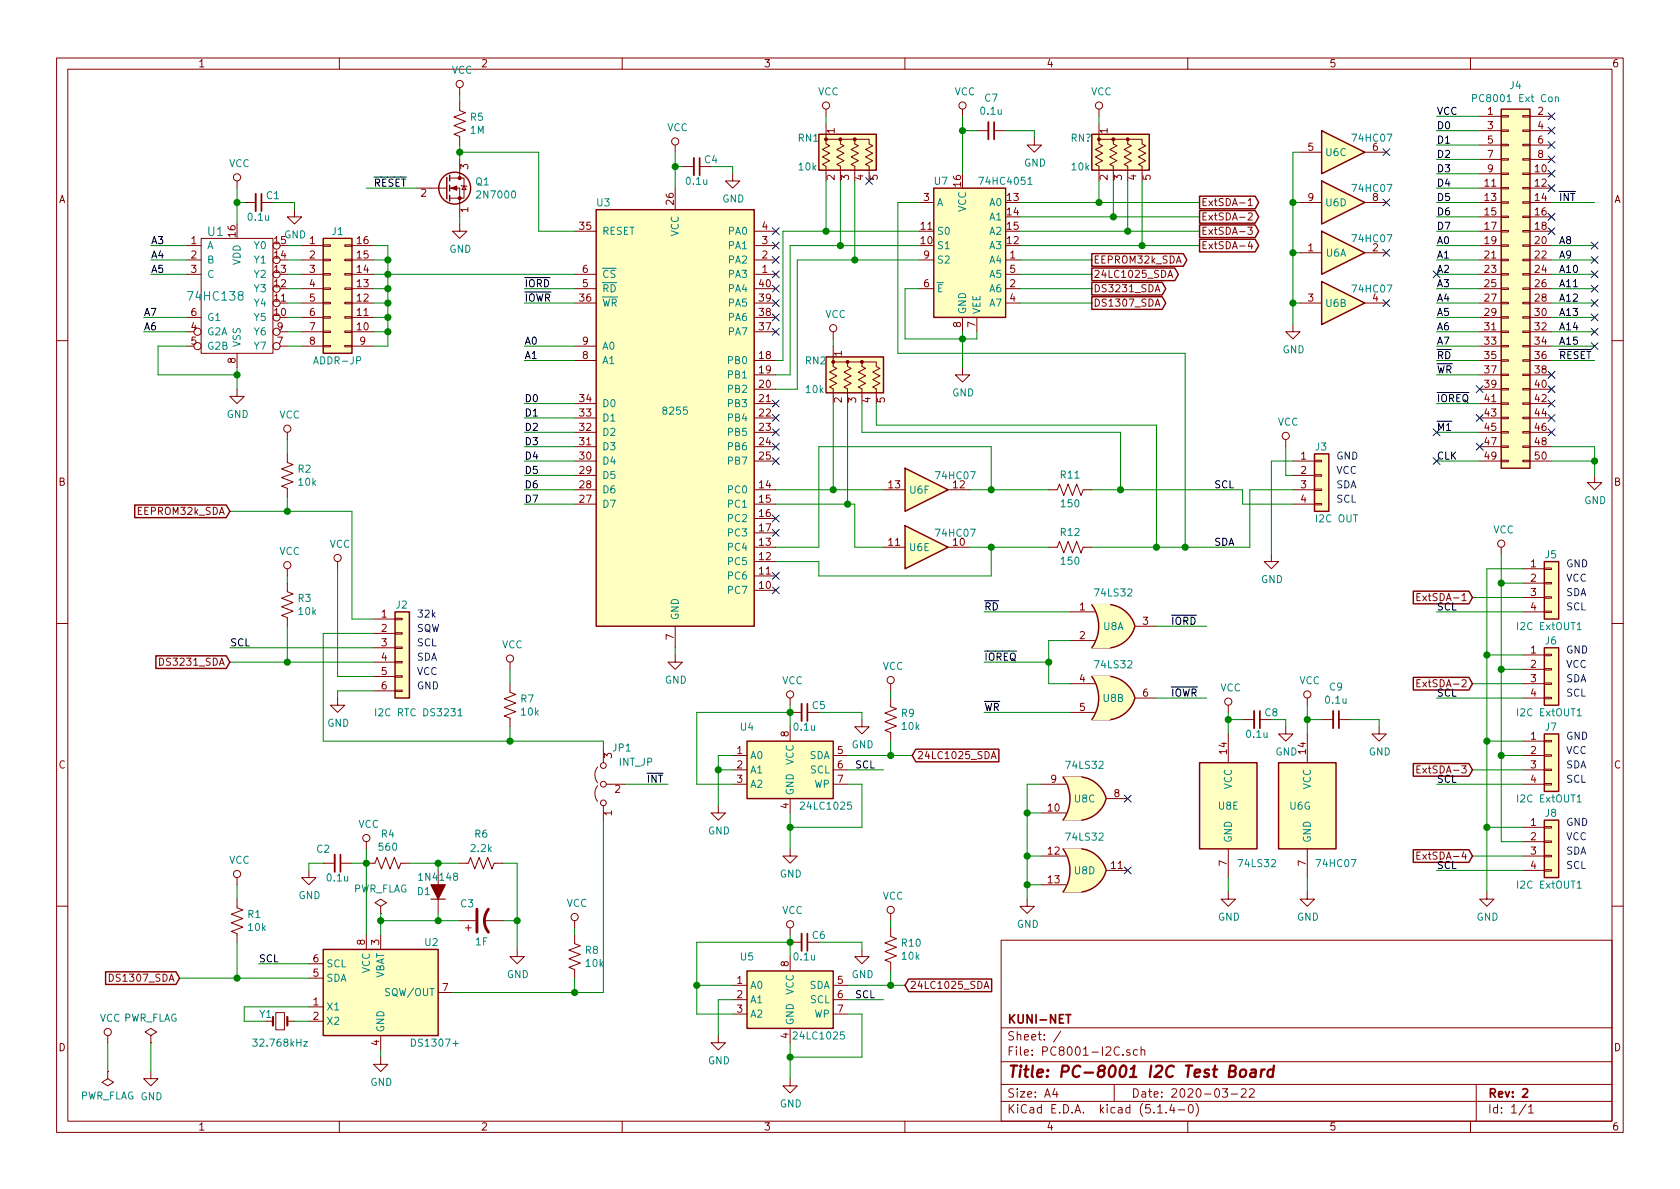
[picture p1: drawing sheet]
<svg xmlns="http://www.w3.org/2000/svg" width="297mm" height="210mm" viewBox="0 0 297 210" stroke-linecap="round" stroke-linejoin="round" font-family="sans-serif">
<defs><g id="words">
<text font-size="2.8" fill="#840000" x="178" y="190.5">Title: PC-8001 I2C Test Board</text>
<g font-size="2.1" fill="#008484">
<text x="36.8" y="41.7">U1</text>
<text x="33.6" y="53.2">74HC138</text>
</g>
<g font-size="2.1" fill="#840000">
<text x="178" y="184">Sheet: /</text>
<text x="178" y="181">KUNI-NET</text>
<text x="178" y="186.7">File: PC8001-I2C.sch</text>
<text x="178" y="196.9">KiCad E.D.A. kicad (5.1.4-0)</text>
<text x="178" y="194.1">Size: A4</text>
<text x="200" y="194.1">Date: 2020-03-22</text>
<text x="263" y="194.1">Rev: 2</text>
<text x="263" y="196.9">Id: 1/1</text>
</g>
<g font-size="1.8" fill="#840000">
<text x="35" y="11.9">1</text>
<text x="85" y="11.9">2</text>
<text x="135" y="11.9">3</text>
<text x="185" y="11.9">4</text>
<text x="235" y="11.9">5</text>
<text x="285" y="11.9">6</text>
<text x="147.6" y="23.6" transform="rotate(-90 147.6 23.6)">1</text>
<text x="195.8" y="23.6" transform="rotate(-90 195.8 23.6)">1</text>
<text x="263" y="20.3">1</text>
<text x="263" y="22.9">3</text>
<text x="271.9" y="20.3">2</text>
<text x="271.9" y="22.9">4</text>
<text x="82.8" y="29.9" transform="rotate(-90 82.8 29.9)">3</text>
<text x="231.3" y="26.7">5</text>
<text x="242.7" y="26.7">6</text>
<text x="263" y="25.4">5</text>
<text x="263" y="27.9">7</text>
<text x="271.9" y="25.4">6</text>
<text x="271.9" y="27.9">8</text>
<text x="10.4" y="35.9">A</text>
<text x="74.4" y="34.8">2</text>
<text x="147.6" y="31.8" transform="rotate(-90 147.6 31.8)">2</text>
<text x="150.1" y="31.8" transform="rotate(-90 150.1 31.8)">3</text>
<text x="152.7" y="31.8" transform="rotate(-90 152.7 31.8)">4</text>
<text x="155.2" y="31.8" transform="rotate(-90 155.2 31.8)">5</text>
<text x="163.3" y="35.6">3</text>
<text x="169.9" y="33" transform="rotate(-90 169.9 33)">16</text>
<text x="178.1" y="35.6">13</text>
<text x="195.8" y="31.8" transform="rotate(-90 195.8 31.8)">2</text>
<text x="198.4" y="31.8" transform="rotate(-90 198.4 31.8)">3</text>
<text x="200.9" y="31.8" transform="rotate(-90 200.9 31.8)">4</text>
<text x="203.5" y="31.8" transform="rotate(-90 203.5 31.8)">5</text>
<text x="231.3" y="35.6">9</text>
<text x="242.7" y="35.6">8</text>
<text x="262.6" y="33">11</text>
<text x="262.6" y="35.6">13</text>
<text x="263" y="30.5">9</text>
<text x="271.4" y="30.5">10</text>
<text x="271.4" y="33">12</text>
<text x="271.4" y="35.6">14</text>
<text x="285.4" y="35.9">A</text>
<text x="41.7" y="41.9" transform="rotate(-90 41.7 41.9)">16</text>
<text x="82.8" y="37.6" transform="rotate(-90 82.8 37.6)">1</text>
<text x="102.5" y="40.6">35</text>
<text x="119.1" y="36.1" transform="rotate(-90 119.1 36.1)">26</text>
<text x="134.8" y="40.6">4</text>
<text x="162.9" y="40.6">11</text>
<text x="178.1" y="38.1">14</text>
<text x="178.1" y="40.6">15</text>
<text x="212.3" y="41.5">ExtSDA-3</text>
<text x="212.3" y="39">ExtSDA-2</text>
<text x="212.3" y="36.4">ExtSDA-1</text>
<text x="262.6" y="38.1">15</text>
<text x="262.6" y="40.6">17</text>
<text x="271.4" y="38.1">16</text>
<text x="271.4" y="40.6">18</text>
<text x="33.8" y="45.7">2</text>
<text x="33.8" y="43.2">1</text>
<text x="48.6" y="45.7">14</text>
<text x="48.6" y="43.2">15</text>
<text x="54.8" y="43.2">1</text>
<text x="54.8" y="45.7">2</text>
<text x="63.2" y="45.7">15</text>
<text x="63.2" y="43.2">16</text>
<text x="134.8" y="45.7">2</text>
<text x="134.8" y="43.2">3</text>
<text x="162.9" y="43.2">10</text>
<text x="163.3" y="45.7">9</text>
<text x="178.1" y="43.2">12</text>
<text x="178.6" y="45.7">1</text>
<text x="193.3" y="46.6">EEPROM32k_SDA</text>
<text x="212.3" y="44.1">ExtSDA-4</text>
<text x="231.3" y="44.4">1</text>
<text x="242.7" y="44.4">2</text>
<text x="262.6" y="43.2">19</text>
<text x="262.6" y="45.7">21</text>
<text x="271.4" y="43.2">20</text>
<text x="271.4" y="45.7">22</text>
<text x="33.8" y="48.3">3</text>
<text x="48.6" y="53.3">11</text>
<text x="48.6" y="50.8">12</text>
<text x="48.6" y="48.3">13</text>
<text x="54.8" y="48.3">3</text>
<text x="54.8" y="50.8">4</text>
<text x="54.8" y="53.3">5</text>
<text x="63.2" y="53.3">12</text>
<text x="63.2" y="50.8">13</text>
<text x="63.2" y="48.3">14</text>
<text x="102.5" y="53.3">36</text>
<text x="103" y="50.8">5</text>
<text x="103" y="48.3">6</text>
<text x="134.3" y="53.3">39</text>
<text x="134.3" y="50.8">40</text>
<text x="134.8" y="48.3">1</text>
<text x="163.3" y="50.8">6</text>
<text x="178.6" y="50.8">2</text>
<text x="178.6" y="53.3">4</text>
<text x="178.6" y="48.3">5</text>
<text x="193.3" y="51.7">DS3231_SDA</text>
<text x="193.3" y="49.1">24LC1025_SDA</text>
<text x="231.3" y="53.3">3</text>
<text x="242.7" y="53.3">4</text>
<text x="262.6" y="48.3">23</text>
<text x="262.6" y="50.8">25</text>
<text x="262.6" y="53.3">27</text>
<text x="271.4" y="48.3">24</text>
<text x="271.4" y="50.8">26</text>
<text x="271.4" y="53.3">28</text>
<text x="33.8" y="58.4">4</text>
<text x="33.8" y="55.9">6</text>
<text x="48.6" y="55.9">10</text>
<text x="49" y="58.4">9</text>
<text x="54.8" y="55.9">6</text>
<text x="54.8" y="58.4">7</text>
<text x="63.2" y="58.4">10</text>
<text x="63.2" y="55.9">11</text>
<text x="134.3" y="58.4">37</text>
<text x="134.3" y="55.9">38</text>
<text x="169.9" y="57.9" transform="rotate(-90 169.9 57.9)">8</text>
<text x="172.5" y="57.9" transform="rotate(-90 172.5 57.9)">7</text>
<text x="193.3" y="54.2">DS1307_SDA</text>
<text x="262.6" y="55.9">29</text>
<text x="262.6" y="58.4">31</text>
<text x="271.4" y="55.9">30</text>
<text x="271.4" y="58.4">32</text>
<text x="33.8" y="61">5</text>
<text x="41.7" y="64.2" transform="rotate(-90 41.7 64.2)">8</text>
<text x="49" y="61">7</text>
<text x="54.8" y="61">8</text>
<text x="63.7" y="61">9</text>
<text x="103" y="63.5">8</text>
<text x="103" y="61">9</text>
<text x="134.3" y="63.5">18</text>
<text x="148.8" y="63" transform="rotate(-90 148.8 63)">1</text>
<text x="262.6" y="61">33</text>
<text x="262.6" y="63.5">35</text>
<text x="271.4" y="61">34</text>
<text x="271.4" y="63.5">36</text>
<text x="102.5" y="71.1">34</text>
<text x="134.3" y="66">19</text>
<text x="134.3" y="68.6">20</text>
<text x="134.3" y="71.1">21</text>
<text x="148.8" y="71.2" transform="rotate(-90 148.8 71.2)">2</text>
<text x="151.4" y="71.2" transform="rotate(-90 151.4 71.2)">3</text>
<text x="153.9" y="71.2" transform="rotate(-90 153.9 71.2)">4</text>
<text x="156.5" y="71.2" transform="rotate(-90 156.5 71.2)">5</text>
<text x="262.6" y="66">37</text>
<text x="262.6" y="68.6">39</text>
<text x="262.6" y="71.1">41</text>
<text x="271.4" y="66">38</text>
<text x="271.4" y="68.6">40</text>
<text x="271.4" y="71.1">42</text>
<text x="102.5" y="76.2">32</text>
<text x="102.5" y="73.7">33</text>
<text x="134.3" y="73.7">22</text>
<text x="134.3" y="76.2">23</text>
<text x="262.6" y="73.7">43</text>
<text x="262.6" y="76.2">45</text>
<text x="271.4" y="73.7">44</text>
<text x="271.4" y="76.2">46</text>
<text x="102.5" y="83.8">29</text>
<text x="102.5" y="81.3">30</text>
<text x="102.5" y="78.7">31</text>
<text x="134.3" y="78.7">24</text>
<text x="134.3" y="81.3">25</text>
<text x="230" y="81.3">1</text>
<text x="230" y="83.8">2</text>
<text x="262.6" y="78.7">47</text>
<text x="262.6" y="81.3">49</text>
<text x="271.4" y="78.7">48</text>
<text x="271.4" y="81.3">50</text>
<text x="10.4" y="85.9">B</text>
<text x="102.5" y="88.9">27</text>
<text x="102.5" y="86.4">28</text>
<text x="134.3" y="86.4">14</text>
<text x="134.3" y="88.9">15</text>
<text x="157.1" y="86.4">13</text>
<text x="168.6" y="86.4">12</text>
<text x="230" y="86.4">3</text>
<text x="230" y="88.9">4</text>
<text x="285.4" y="85.9">B</text>
<text x="24.5" y="91.1">EEPROM32k_SDA</text>
<text x="134.3" y="91.4">16</text>
<text x="134.3" y="94">17</text>
<text x="134.3" y="101.6">11</text>
<text x="134.3" y="99.1">12</text>
<text x="134.3" y="96.5">13</text>
<text x="157.1" y="96.5">11</text>
<text x="168.6" y="96.5">10</text>
<text x="270.7" y="100.3">1</text>
<text x="134.3" y="104.1">10</text>
<text x="190.9" y="107.9">1</text>
<text x="251.5" y="106.3">ExtSDA-1</text>
<text x="270.7" y="102.9">2</text>
<text x="270.7" y="105.4">3</text>
<text x="270.7" y="107.9">4</text>
<text x="67.5" y="109.2">1</text>
<text x="67.5" y="111.8">2</text>
<text x="119.1" y="113.1" transform="rotate(-90 119.1 113.1)">7</text>
<text x="190.9" y="113">2</text>
<text x="202.1" y="110.5">3</text>
<text x="28.8" y="117.7">DS3231_SDA</text>
<text x="67.5" y="114.3">3</text>
<text x="67.5" y="116.8">4</text>
<text x="67.5" y="119.4">5</text>
<text x="270.7" y="115.6">1</text>
<text x="270.7" y="118.1">2</text>
<text x="67.5" y="121.9">6</text>
<text x="190.9" y="120.6">4</text>
<text x="190.9" y="125.7">5</text>
<text x="202.1" y="123.2">6</text>
<text x="251.5" y="121.5">ExtSDA-2</text>
<text x="270.7" y="120.6">3</text>
<text x="270.7" y="123.2">4</text>
<text x="139.4" y="130.3" transform="rotate(-90 139.4 130.3)">8</text>
<text x="270.7" y="130.8">1</text>
<text x="10.4" y="135.9">C</text>
<text x="108.2" y="134.1" transform="rotate(-90 108.2 134.1)">3</text>
<text x="130.3" y="133.3">1</text>
<text x="130.3" y="135.9">2</text>
<text x="148.1" y="133.3">5</text>
<text x="148.1" y="135.9">6</text>
<text x="162.1" y="134.2">24LC1025_SDA</text>
<text x="216.9" y="133.3" transform="rotate(-90 216.9 133.3)">14</text>
<text x="230.9" y="133.3" transform="rotate(-90 230.9 133.3)">14</text>
<text x="251.5" y="136.8">ExtSDA-3</text>
<text x="270.7" y="133.3">2</text>
<text x="270.7" y="135.9">3</text>
<text x="285.4" y="135.9">C</text>
<text x="108.7" y="140.2">2</text>
<text x="130.3" y="138.4">3</text>
<text x="139.4" y="143" transform="rotate(-90 139.4 143)">4</text>
<text x="148.1" y="138.4">7</text>
<text x="185.3" y="143.5">10</text>
<text x="185.8" y="138.4">9</text>
<text x="197" y="141">8</text>
<text x="270.7" y="138.4">4</text>
<text x="108.2" y="144.2" transform="rotate(-90 108.2 144.2)">1</text>
<text x="270.7" y="146">1</text>
<text x="270.7" y="148.6">2</text>
<text x="185.3" y="151.1">12</text>
<text x="196.5" y="153.7">11</text>
<text x="216.9" y="153.1" transform="rotate(-90 216.9 153.1)">7</text>
<text x="230.9" y="153.1" transform="rotate(-90 230.9 153.1)">7</text>
<text x="251.5" y="152">ExtSDA-4</text>
<text x="270.7" y="151.1">3</text>
<text x="270.7" y="153.7">4</text>
<text x="185.3" y="156.2">13</text>
<text x="64.5" y="167.1" transform="rotate(-90 64.5 167.1)">8</text>
<text x="67.1" y="167.1" transform="rotate(-90 67.1 167.1)">3</text>
<text x="19.9" y="173.6">DS1307_SDA</text>
<text x="55.4" y="172.7">5</text>
<text x="55.4" y="170.2">6</text>
<text x="130.3" y="174">1</text>
<text x="139.4" y="170.9" transform="rotate(-90 139.4 170.9)">8</text>
<text x="148.1" y="174">5</text>
<text x="55.4" y="177.8">1</text>
<text x="78.3" y="175.3">7</text>
<text x="130.3" y="176.5">2</text>
<text x="130.3" y="179.1">3</text>
<text x="148.1" y="176.5">6</text>
<text x="148.1" y="179.1">7</text>
<text x="160.8" y="174.9">24LC1025_SDA</text>
<text x="10.4" y="185.9">D</text>
<text x="55.4" y="180.3">2</text>
<text x="67.1" y="184.9" transform="rotate(-90 67.1 184.9)">4</text>
<text x="139.4" y="183.6" transform="rotate(-90 139.4 183.6)">4</text>
<text x="285.4" y="185.9">D</text>
<text x="35" y="199.9">1</text>
<text x="85" y="199.9">2</text>
<text x="135" y="199.9">3</text>
<text x="185" y="199.9">4</text>
<text x="235" y="199.9">5</text>
<text x="285" y="199.9">6</text>
</g>
<g font-size="1.8" fill="#008484">
<text x="79.9" y="13">VCC</text>
<text x="144.6" y="16.9">VCC</text>
<text x="168.8" y="16.9">VCC</text>
<text x="174.1" y="18">C7</text>
<text x="192.9" y="16.9">VCC</text>
<text x="267" y="15.7">J4</text>
<text x="83.2" y="23.7">1M</text>
<text x="83.2" y="21.4">R5</text>
<text x="118" y="23.2">VCC</text>
<text x="173.5" y="20.3">0.1u</text>
<text x="261.2" y="18.1">PC8001 Ext Con</text>
<text x="40.5" y="29.6">VCC</text>
<text x="124.6" y="28.9">C4</text>
<text x="141.2" y="25.1">RN1</text>
<text x="181.1" y="29.5">GND</text>
<text x="189.3" y="25.1">RN?</text>
<text x="234.5" y="27.6">U6C</text>
<text x="239.3" y="25.1">74HC07</text>
<text x="47.1" y="35.2">C1</text>
<text x="84.2" y="32.8">Q1</text>
<text x="84.6" y="35.1">2N7000</text>
<text x="121.4" y="32.7">0.1u</text>
<text x="127.7" y="35.8">GND</text>
<text x="141.3" y="30.1">10k</text>
<text x="165.3" y="32.7">U7</text>
<text x="173.6" y="32.7">74HC4051</text>
<text x="189.6" y="30.1">10k</text>
<text x="239.3" y="34">74HC07</text>
<text x="44" y="39">0.1u</text>
<text x="58.7" y="41.6">J1</text>
<text x="105.6" y="36.5">U3</text>
<text x="106.4" y="41.5">RESET</text>
<text x="120" y="41.8" transform="rotate(-90 120 41.8)">VCC</text>
<text x="128.9" y="41.5">PA0</text>
<text x="165.6" y="41.5">S0</text>
<text x="165.6" y="36.4">A</text>
<text x="170.8" y="37.5" transform="rotate(-90 170.8 37.5)">VCC</text>
<text x="175" y="36.4">A0</text>
<text x="175" y="39">A1</text>
<text x="175" y="41.5">A2</text>
<text x="234.5" y="36.5">U6D</text>
<text x="36.6" y="46.6">B</text>
<text x="36.6" y="44.1">A</text>
<text x="42.5" y="46.9" transform="rotate(-90 42.5 46.9)">VDD</text>
<text x="45.1" y="46.6">Y1</text>
<text x="45.1" y="44.1">Y0</text>
<text x="50.2" y="42.2">GND</text>
<text x="79.5" y="44.7">GND</text>
<text x="128.9" y="46.6">PA2</text>
<text x="128.9" y="44.1">PA1</text>
<text x="165.6" y="44.1">S1</text>
<text x="165.6" y="46.6">S2</text>
<text x="175" y="46.6">A4</text>
<text x="175" y="44.1">A3</text>
<text x="234.5" y="45.4">U6A</text>
<text x="239.3" y="42.8">74HC07</text>
<text x="36.6" y="49.1">C</text>
<text x="45.1" y="51.7">Y3</text>
<text x="45.1" y="49.1">Y2</text>
<text x="106.4" y="51.7">RD</text>
<text x="106.4" y="49.1">CS</text>
<text x="128.9" y="49.1">PA3</text>
<text x="128.9" y="51.7">PA4</text>
<text x="165.6" y="51.7">E</text>
<text x="175" y="51.7">A6</text>
<text x="175" y="49.1">A5</text>
<text x="239.3" y="51.7">74HC07</text>
<text x="36.6" y="59.3">G2A</text>
<text x="36.6" y="56.8">G1</text>
<text x="45.1" y="59.3">Y6</text>
<text x="45.1" y="56.8">Y5</text>
<text x="45.1" y="54.2">Y4</text>
<text x="106.4" y="54.2">WR</text>
<text x="128.9" y="59.3">PA7</text>
<text x="128.9" y="56.8">PA6</text>
<text x="128.9" y="54.2">PA5</text>
<text x="145.9" y="56.2">VCC</text>
<text x="170.8" y="55.6" transform="rotate(-90 170.8 55.6)">GND</text>
<text x="173.4" y="55.6" transform="rotate(-90 173.4 55.6)">VEE</text>
<text x="175" y="54.2">A7</text>
<text x="234.5" y="54.3">U6B</text>
<text x="36.6" y="61.8">G2B</text>
<text x="42.5" y="61.5" transform="rotate(-90 42.5 61.5)">VSS</text>
<text x="45.1" y="61.8">Y7</text>
<text x="55.8" y="64.4">ADDR-JP</text>
<text x="106.4" y="64.4">A1</text>
<text x="106.4" y="61.8">A0</text>
<text x="128.9" y="64.4">PB0</text>
<text x="142.5" y="64.4">RN2</text>
<text x="226.8" y="62.5">GND</text>
<text x="128.9" y="66.9">PB1</text>
<text x="128.9" y="69.5">PB2</text>
<text x="142.6" y="69.5">10k</text>
<text x="168.4" y="70.1">GND</text>
<text x="40.1" y="73.9">GND</text>
<text x="49.4" y="74">VCC</text>
<text x="106.4" y="77.1">D2</text>
<text x="106.4" y="74.5">D1</text>
<text x="106.4" y="72">D0</text>
<text x="117.4" y="73.3">8255</text>
<text x="128.9" y="72">PB3</text>
<text x="128.9" y="74.5">PB4</text>
<text x="128.9" y="77.1">PB5</text>
<text x="225.9" y="75.3">VCC</text>
<text x="52.7" y="83.6">R2</text>
<text x="106.4" y="82.2">D4</text>
<text x="106.4" y="79.6">D3</text>
<text x="128.9" y="79.6">PB6</text>
<text x="128.9" y="82.2">PB7</text>
<text x="232.6" y="79.7">J3</text>
<text x="52.9" y="85.9">10k</text>
<text x="106.4" y="89.8">D7</text>
<text x="106.4" y="87.2">D6</text>
<text x="106.4" y="84.7">D5</text>
<text x="128.9" y="87.2">PC0</text>
<text x="128.9" y="89.8">PC1</text>
<text x="160.9" y="87.3">U6F</text>
<text x="165.7" y="84.8">74HC07</text>
<text x="187.6" y="84.6">R11</text>
<text x="187.7" y="89.7">150</text>
<text x="280.1" y="89.1">GND</text>
<text x="128.9" y="92.3">PC2</text>
<text x="128.9" y="94.9">PC3</text>
<text x="165.7" y="94.9">74HC07</text>
<text x="187.6" y="94.8">R12</text>
<text x="232.8" y="92.4">I2C OUT</text>
<text x="264" y="94.3">VCC</text>
<text x="49.4" y="98.1">VCC</text>
<text x="58.3" y="96.9">VCC</text>
<text x="128.9" y="99.9">PC5</text>
<text x="128.9" y="97.4">PC4</text>
<text x="160.9" y="97.5">U6E</text>
<text x="187.7" y="99.9">150</text>
<text x="273.3" y="98.7">J5</text>
<text x="52.7" y="106.4">R3</text>
<text x="70.1" y="107.6">J2</text>
<text x="128.9" y="105">PC7</text>
<text x="128.9" y="102.5">PC6</text>
<text x="193.8" y="105.5">74LS32</text>
<text x="223" y="103.1">GND</text>
<text x="52.9" y="108.8">10k</text>
<text x="120" y="109.7" transform="rotate(-90 120 109.7)">GND</text>
<text x="195.1" y="111.4">U8A</text>
<text x="268.6" y="111.4">I2C ExtOUT1</text>
<text x="273.3" y="114">J6</text>
<text x="88.7" y="114.6">VCC</text>
<text x="156.1" y="118.5">VCC</text>
<text x="193.8" y="118.2">74LS32</text>
<text x="92.1" y="124.2">R7</text>
<text x="117.6" y="120.9">GND</text>
<text x="138.3" y="121">VCC</text>
<text x="143.7" y="125.4">C5</text>
<text x="195.1" y="124.1">U8B</text>
<text x="215.7" y="122.3">VCC</text>
<text x="229.7" y="121">VCC</text>
<text x="234.5" y="124.4">0.1u</text>
<text x="235.1" y="122.1">C9</text>
<text x="57.9" y="128.5">GND</text>
<text x="67.2" y="126.7">I2C RTC DS3231</text>
<text x="92.2" y="126.5">10k</text>
<text x="131" y="129.2">U4</text>
<text x="140.5" y="129.2">0.1u</text>
<text x="159.4" y="126.8">R9</text>
<text x="159.5" y="129.1">10k</text>
<text x="220.5" y="130.5">0.1u</text>
<text x="223.7" y="126.7">C8</text>
<text x="268.6" y="126.7">I2C ExtOUT1</text>
<text x="273.3" y="129.2">J7</text>
<text x="108.4" y="132.9">JP1</text>
<text x="109.4" y="135.4">INT_JP</text>
<text x="132.6" y="134.2">A0</text>
<text x="132.6" y="136.8">A1</text>
<text x="140.3" y="135.3" transform="rotate(-90 140.3 135.3)">VCC</text>
<text x="143.1" y="134.2">SDA</text>
<text x="143.3" y="136.8">SCL</text>
<text x="150.6" y="132.3">GND</text>
<text x="188.7" y="136">74LS32</text>
<text x="225.5" y="133.6">GND</text>
<text x="242" y="133.6">GND</text>
<text x="132.6" y="139.3">A2</text>
<text x="140.3" y="140.7" transform="rotate(-90 140.3 140.7)">GND</text>
<text x="141.9" y="143.2">24LC1025</text>
<text x="144" y="139.3">WP</text>
<text x="190" y="141.9">U8C</text>
<text x="215.5" y="143.2">U8E</text>
<text x="217.8" y="139.6" transform="rotate(-90 217.8 139.6)">VCC</text>
<text x="228.1" y="143.2">U6G</text>
<text x="231.8" y="139.6" transform="rotate(-90 231.8 139.6)">VCC</text>
<text x="268.6" y="141.9">I2C ExtOUT1</text>
<text x="63.3" y="146.4">VCC</text>
<text x="67.5" y="148.1">R4</text>
<text x="84" y="148.1">R6</text>
<text x="125.2" y="147.6">GND</text>
<text x="188.7" y="148.7">74LS32</text>
<text x="217.8" y="149.1" transform="rotate(-90 217.8 149.1)">GND</text>
<text x="231.8" y="149.1" transform="rotate(-90 231.8 149.1)">GND</text>
<text x="273.3" y="144.4">J8</text>
<text x="40.5" y="152.7">VCC</text>
<text x="56" y="150.8">C2</text>
<text x="57.9" y="155.9">0.1u</text>
<text x="67.1" y="150.4">560</text>
<text x="74.4" y="155.7">1N4148</text>
<text x="83.4" y="150.7">2.2k</text>
<text x="137.9" y="155.2">GND</text>
<text x="190" y="154.6">U8D</text>
<text x="219.2" y="153.3">74LS32</text>
<text x="233" y="153.3">74HC07</text>
<text x="52.8" y="159">GND</text>
<text x="62.4" y="157.8">PWR_FLAG</text>
<text x="73.8" y="158.3">D1</text>
<text x="81.5" y="160.4">C3</text>
<text x="100.2" y="160.4">VCC</text>
<text x="138.3" y="161.6">VCC</text>
<text x="156.1" y="159.1">VCC</text>
<text x="268.6" y="157.1">I2C ExtOUT1</text>
<text x="43.8" y="162.3">R1</text>
<text x="44" y="164.6">10k</text>
<text x="75.2" y="167.3">U2</text>
<text x="84.1" y="167.2">1F</text>
<text x="143.7" y="166">C6</text>
<text x="159.5" y="167.4">R10</text>
<text x="179.8" y="164.1">GND</text>
<text x="215.3" y="162.8">GND</text>
<text x="229.3" y="162.8">GND</text>
<text x="261.1" y="162.8">GND</text>
<text x="57.7" y="173.6">SDA</text>
<text x="57.7" y="171.1">SCL</text>
<text x="65.4" y="172.1" transform="rotate(-90 65.4 172.1)">VCC</text>
<text x="67.9" y="173.2" transform="rotate(-90 67.9 173.2)">VBAT</text>
<text x="89.6" y="173">GND</text>
<text x="103.5" y="168.7">R8</text>
<text x="103.7" y="171">10k</text>
<text x="131" y="169.8">U5</text>
<text x="140.5" y="169.8">0.1u</text>
<text x="150.6" y="173">GND</text>
<text x="159.5" y="169.7">10k</text>
<text x="57.7" y="178.7">X1</text>
<text x="68.5" y="176.1">SQW/OUT</text>
<text x="132.6" y="174.9">A0</text>
<text x="132.6" y="177.4">A1</text>
<text x="132.6" y="180">A2</text>
<text x="140.3" y="175.9" transform="rotate(-90 140.3 175.9)">VCC</text>
<text x="143.1" y="174.9">SDA</text>
<text x="143.3" y="177.4">SCL</text>
<text x="144" y="180">WP</text>
<text x="17.6" y="180.7">VCC PWR_FLAG</text>
<text x="45.3" y="185.1">32.768kHz</text>
<text x="45.9" y="180">Y1</text>
<text x="57.7" y="181.2">X2</text>
<text x="67.9" y="182.6" transform="rotate(-90 67.9 182.6)">GND</text>
<text x="73.2" y="185.1">DS1307+</text>
<text x="140.3" y="181.4" transform="rotate(-90 140.3 181.4)">GND</text>
<text x="140.7" y="183.8">24LC1025</text>
<text x="125.2" y="188.2">GND</text>
<text x="14.1" y="194.4">PWR_FLAG GND</text>
<text x="65.5" y="192">GND</text>
<text x="137.9" y="195.8">GND</text>
</g>
<g font-size="1.8">
<text x="254" y="20.3">VCC</text>
<text x="254" y="22.9">D0</text>
<text x="254" y="25.4">D1</text>
<text x="254" y="27.9">D2</text>
<text x="66" y="33">RESET</text>
<text x="254" y="30.5">D3</text>
<text x="254" y="33">D4</text>
<text x="254" y="35.6">D5</text>
<text x="275.6" y="35.6">INT</text>
<text x="254" y="38.1">D6</text>
<text x="254" y="40.6">D7</text>
<text x="26.7" y="45.7">A4</text>
<text x="26.7" y="43.2">A3</text>
<text x="254" y="43.2">A0</text>
<text x="254" y="45.7">A1</text>
<text x="275.6" y="43.2">A8</text>
<text x="275.6" y="45.7">A9</text>
<text x="26.7" y="48.3">A5</text>
<text x="92.7" y="50.8">IORD</text>
<text x="92.7" y="53.3">IOWR</text>
<text x="254" y="48.3">A2</text>
<text x="254" y="50.8">A3</text>
<text x="254" y="53.3">A4</text>
<text x="275.6" y="48.3">A10</text>
<text x="275.6" y="50.8">A11</text>
<text x="275.6" y="53.3">A12</text>
<text x="25.4" y="55.9">A7</text>
<text x="25.4" y="58.4">A6</text>
<text x="254" y="55.9">A5</text>
<text x="254" y="58.4">A6</text>
<text x="275.6" y="58.4">A14</text>
<text x="275.6" y="55.9">A13</text>
<text x="92.7" y="61">A0</text>
<text x="92.7" y="63.5">A1</text>
<text x="254" y="61">A7</text>
<text x="254" y="63.5">RD</text>
<text x="275.6" y="63.5">RESET</text>
<text x="275.6" y="61">A15</text>
<text x="92.7" y="71.1">D0</text>
<text x="254" y="66">WR</text>
<text x="254" y="71.1">IOREQ</text>
<text x="92.7" y="73.7">D1</text>
<text x="92.7" y="76.2">D2</text>
<text x="254" y="76.2">M1</text>
<text x="92.7" y="83.8">D5</text>
<text x="92.7" y="78.7">D3</text>
<text x="92.7" y="81.3">D4</text>
<text x="254" y="81.3">CLK</text>
<text x="92.7" y="88.9">D7</text>
<text x="92.7" y="86.4">D6</text>
<text x="214.6" y="86.4">SCL</text>
<text x="214.6" y="96.5">SDA</text>
<text x="174" y="107.9">RD</text>
<text x="254" y="107.9">SCL</text>
<text x="207" y="110.5">IORD</text>
<text x="40.6" y="114.3">SCL</text>
<text x="174" y="116.8">IOREQ</text>
<text x="174" y="125.7">WR</text>
<text x="207" y="123.2">IOWR</text>
<text x="254" y="123.2">SCL</text>
<text x="151.1" y="135.9">SCL</text>
<text x="114.3" y="138.4">INT</text>
<text x="254" y="138.4">SCL</text>
<text x="254" y="153.7">SCL</text>
<text x="45.7" y="170.2">SCL</text>
<text x="151.1" y="176.5">SCL</text>
</g>
<g font-size="1.8" fill="#0000c2">
<text x="236.2" y="81.3">GND</text>
<text x="236.2" y="83.8">VCC</text>
<text x="236.2" y="88.9">SCL</text>
<text x="236.2" y="86.4">SDA</text>
<text x="276.9" y="100.3">GND</text>
<text x="276.9" y="102.9">VCC</text>
<text x="276.9" y="105.4">SDA</text>
<text x="276.9" y="107.9">SCL</text>
<text x="73.7" y="111.8">SQW</text>
<text x="73.7" y="109.2">32k</text>
<text x="73.7" y="119.4">VCC</text>
<text x="73.7" y="116.8">SDA</text>
<text x="73.7" y="114.3">SCL</text>
<text x="276.9" y="118.1">VCC</text>
<text x="276.9" y="115.6">GND</text>
<text x="73.7" y="121.9">GND</text>
<text x="276.9" y="123.2">SCL</text>
<text x="276.9" y="120.6">SDA</text>
<text x="276.9" y="130.8">GND</text>
<text x="276.9" y="135.9">SDA</text>
<text x="276.9" y="133.3">VCC</text>
<text x="276.9" y="138.4">SCL</text>
<text x="276.9" y="148.6">VCC</text>
<text x="276.9" y="146">GND</text>
<text x="276.9" y="153.7">SCL</text>
<text x="276.9" y="151.1">SDA</text>
</g>
</g></defs>
<g fill="none" stroke="#840000" stroke-width=".18">
<path d="M10 10.3h277v189.9h-277zM12 12.2h273v186.1h-273zM60 10.3v1.9M81.3 18v1.6l1 .3-2 .8 2 .8-2 .7 2 .8-2 .7 1 .4v1.5M81.3 15.5v1.3M110 10.3v1.9M146 19.3v1.3M160 10.3v1.9M170.2 19.3v1.3M194.3 19.3v1.3M210 10.3v1.9M260 10.3v1.9"/>
<path d="M41.9 32v1.3M43.2 35.8h2M46.2 35.8h2.1M52.1 37.1v1.2h1.2l-1.2 1.3-1.3-1.3h1.3M73.7 33.3h5.3M79.5 33.3h1.8v5M79.5 31.5h1.8M81.3 39.6v1.3h1.2l-1.2 1.3-1.3-1.3h1.3M81.3 31.5h.7v3.5h-2.5M81.3 28.2v3.3M81.5 32.8l.2 .1h.7l.1 .1M82 32.9l.4 .6h-.7z"/>
<path d="M119.4 25.6v1.3M119.4 33.3v3.8M120.6 29.5h2.1M123.7 29.5h2M129.5 30.7v1.3h1.3l-1.3 1.3-1.2-1.3h1.2M146 30.7v-1.3l-.6-.3 1.3-.7-1.3-.6 1.3-.7-1.3-.7 1.3-.6-.7-.4v-.8h2.6v.8l.6 .4-1.2 .6 1.2 .7-1.2 .7 1.2 .6-1.2 .7 .6 .3v1.3M146 21.8v2.6M148.6 24.6h2.5M151.1 30.7v-1.3l-.6-.3 1.3-.7-1.3-.6 1.3-.7-1.3-.7 1.3-.6-.7-.4v-.8h2.6v.8l.6 .4-1.3 .6 1.3 .7-1.3 .7 1.3 .6-1.3 .7 .7 .3v1.3M162.6 35.8h2.5M172.7 23.1h2.1M175.8 23.1h2"/>
<path d="M182.9 24.4v1.2h1.2l-1.2 1.3-1.3-1.3h1.3M194.3 30.7v-1.3l-.6-.3 1.2-.7-1.2-.6 1.2-.7-1.2-.7 1.2-.6-.6-.4v-.8h2.5v.8l.7 .4-1.3 .6 1.3 .7-1.3 .7 1.3 .6-1.3 .7 .6 .3v1.3M194.3 21.8v2.6M196.8 24.6h2.6M199.4 30.7v-1.3l-.6-.3 1.2-.7-1.2-.6 1.2-.7-1.2-.7 1.2-.6-.6-.4v-.8h2.5v.8l.7 .4-1.3 .6 1.3 .7-1.3 .7 1.3 .6-1.3 .7 .6 .3v1.3M220.7 37.8l.5-.2 .2 .4v.2l-.8 .7h.8M220.7 35.5l.4-.4v1.3M220.7 36.4h.7M229.9 35.8h3.8M229.9 26.9h3.8M241.3 35.8h3.8M241.3 26.9h3.8"/>
<path d="M261.6 35.8h3.8M261.6 23.1h3.8M261.6 33.3h3.8M261.6 20.6h3.8M261.6 30.7h3.8M261.6 38.3h3.8M261.6 25.6h3.8M261.6 28.2h3.8M265.4 25.5h1.3v.3h-1.3zM265.4 23h1.3v.2h-1.3zM265.4 20.4h1.3v.3h-1.3zM265.4 38.2h1.3v.3h-1.3z"/>
<path d="M265.4 35.7h1.3v.2h-1.3zM265.4 33.1h1.3v.3h-1.3zM265.4 30.6h1.3v.3h-1.3zM265.4 28.1h1.3v.2h-1.3zM269.2 25.5h1.3v.3h-1.3zM269.2 23h1.3v.2h-1.3zM269.2 20.4h1.3v.3h-1.3zM269.2 38.2h1.3v.3h-1.3zM269.2 35.7h1.3v.2h-1.3zM269.2 33.1h1.3v.3h-1.3zM269.2 30.6h1.3v.3h-1.3zM269.2 28.1h1.3v.2h-1.3z"/>
<path d="M270.5 35.8h3.8M270.5 23.1h3.8M270.5 33.3h3.8M270.5 20.6h3.8M270.5 30.7h3.8M270.5 38.3h3.8M270.5 25.6h3.8M270.5 28.2h3.8M33 46h2.6M33 48.5h2.6M33 43.4h2.6M33 58.7h1.3"/>
<path d="M33 56.1h2.6M35.6 42.2h12.7v20.3h-12.7zM49.5 58.7h1.3M53.3 46h3.8M53.3 51h3.8M53.3 53.6h3.8M53.3 48.5h3.8M53.3 43.4h3.8M53.3 58.7h3.8M53.3 56.1h3.8M57.1 56h1.3v.3h-1.3zM57.1 58.5h1.3v.3h-1.3z"/>
<path d="M57.1 53.5h1.3v.2h-1.3zM57.1 48.4h1.3v.2h-1.3zM57.1 45.8h1.3v.3h-1.3zM57.1 43.3h1.3v.3h-1.3zM57.1 50.9h1.3v.3h-1.3zM61 56h1.2v.3h-1.2zM61 58.5h1.2v.3h-1.2zM61 53.5h1.2v.2h-1.2zM61 48.4h1.2v.2h-1.2zM61 45.8h1.2v.3h-1.2zM61 43.3h1.2v.3h-1.2zM61 50.9h1.2v.3h-1.2z"/>
<path d="M62.2 46h3.8M62.2 51h3.8M62.2 53.6h3.8M62.2 48.5h3.8M62.2 43.4h3.8M62.2 58.7h3.8M62.2 56.1h3.8M101.6 51h3.8M101.6 53.6h3.8M101.6 48.5h3.8M101.6 40.9h3.8M133.3 46h3.9"/>
<path d="M133.3 51h3.9M133.3 53.6h3.9M133.3 48.5h3.9M133.3 43.4h3.9M133.3 58.7h3.9M133.3 56.1h3.9M133.3 40.9h3.9M147.3 58.7v1.2M162.6 46h2.5M162.6 51h2.5M170.2 56.1v2.6M172.7 56.1v2.6"/>
<path d="M177.8 46h2.5M177.8 51h2.5M177.8 53.6h2.5M177.8 48.5h2.5M204.2 51.6l.5-1.3 .4 1.3M204.2 54.1l.5-1.2 .4 1.2M204.4 51.3h.6M204.4 53.8h.6M206.5 49.1l.4-1.3 .4 1.3M206.6 48.7h.6M220.6 40.2h.8l-.4 .5 .4 .1-.1 .6h-.5l-.2-.1M221 42.7l-.3 .9h.8"/>
<path d="M221.3 43.1v.9M228.6 57.4v1.3h1.3l-1.3 1.2-1.3-1.2h1.3M229.9 53.6h3.8M229.9 44.7h3.8M241.3 53.6h3.8M241.3 44.7h3.8M261.6 46h3.8M261.6 51h3.8M261.6 53.6h3.8M261.6 48.5h3.8M261.6 43.4h3.8M261.6 58.7h3.8"/>
<path d="M261.6 56.1h3.8M261.6 40.9h3.8M265.4 56h1.3v.3h-1.3zM265.4 58.5h1.3v.3h-1.3zM265.4 53.5h1.3v.2h-1.3zM265.4 48.4h1.3v.2h-1.3zM265.4 45.8h1.3v.3h-1.3zM265.4 43.3h1.3v.3h-1.3zM265.4 40.8h1.3v.2h-1.3zM265.4 50.9h1.3v.3h-1.3zM269.2 56h1.3v.3h-1.3zM269.2 58.5h1.3v.3h-1.3z"/>
<path d="M269.2 53.5h1.3v.2h-1.3zM269.2 48.4h1.3v.2h-1.3zM269.2 45.8h1.3v.3h-1.3zM269.2 43.3h1.3v.3h-1.3zM269.2 40.8h1.3v.2h-1.3zM269.2 50.9h1.3v.3h-1.3zM270.5 46h3.8M270.5 51h3.8M270.5 53.6h3.8M270.5 48.5h3.8M270.5 43.4h3.8M270.5 58.7h3.8"/>
<path d="M270.5 56.1h3.8M270.5 40.9h3.8M10 60.2h2M33 61.2h1.3M41.9 68.8v1.3h1.3l-1.3 1.3-1.3-1.3h1.3M41.9 62.5v2.5M49.5 61.2h1.3M50.8 76.4v1.3M53.3 61.2h3.8M57.1 61.1h1.3v.2h-1.3zM61 61.1h1.2v.2h-1.2zM62.2 61.2h3.8"/>
<path d="M101.6 61.2h3.8M101.6 63.7h3.8M101.6 71.4h3.8M101.6 73.9h3.8M101.6 76.4h3.8M101.6 79h3.8M133.3 63.7h3.9M133.3 66.3h3.9M133.3 68.8h3.9M133.3 71.4h3.9M133.3 73.9h3.9M133.3 76.4h3.9"/>
<path d="M133.3 79h3.9M147.3 70.1v-1.3l-.6-.4 1.3-.6-1.3-.7 1.3-.6-1.3-.7 1.3-.7-.7-.3v-.8h2.6v.8l.6 .3-1.3 .7 1.3 .7-1.3 .6 1.3 .7-1.3 .6 .7 .4v1.3M147.3 61.2v2.5M149.9 64h2.5M152.4 70.1v-1.3l-.6-.4 1.2-.6-1.2-.7 1.2-.6-1.2-.7 1.2-.7-.6-.3v-.8h2.5v.8l.7 .3-1.3 .7 1.3 .7-1.3 .6 1.3 .7-1.3 .6 .6 .4v1.3M170.2 65v1.3h1.2l-1.2 1.3-1.3-1.3h1.3M227.3 77.7v1.3M261.6 61.2h3.8M261.6 63.7h3.8M261.6 66.3h3.8M261.6 68.8h3.8M261.6 71.4h3.8"/>
<path d="M261.6 73.9h3.8M261.6 76.4h3.8M261.6 79h3.8M265.4 78.9h1.3v.2h-1.3zM265.4 61.1h1.3v.2h-1.3zM265.4 63.6h1.3v.3h-1.3zM265.4 66.2h1.3v.2h-1.3zM265.4 68.7h1.3v.3h-1.3zM265.4 71.2h1.3v.3h-1.3zM265.4 73.8h1.3v.2h-1.3zM265.4 76.3h1.3v.3h-1.3zM269.2 78.9h1.3v.2h-1.3z"/>
<path d="M269.2 61.1h1.3v.2h-1.3zM269.2 63.6h1.3v.3h-1.3zM269.2 66.2h1.3v.2h-1.3zM269.2 68.7h1.3v.3h-1.3zM269.2 71.2h1.3v.3h-1.3zM269.2 73.8h1.3v.2h-1.3zM269.2 76.3h1.3v.3h-1.3zM270.5 61.2h3.8M270.5 63.7h3.8M270.5 66.3h3.8M270.5 68.8h3.8M270.5 71.4h3.8"/>
<path d="M270.5 73.9h3.8M270.5 76.4h3.8M270.5 79h3.8M285 60.2h2M50.8 80.3v1.5l1 .4-2 .7 2 .8-2 .7 2 .8-2 .8 1 .4v1.5M59.7 99.3v1.3M101.6 86.6h3.8M101.6 81.5h3.8M101.6 84.1h3.8M101.6 89.1h3.8M133.3 86.6h3.9M133.3 96.8h3.9"/>
<path d="M133.3 81.5h3.9M133.3 89.1h3.9M133.3 99.3h3.9M133.3 91.7h3.9M133.3 94.2h3.9M156.2 86.6h3.8M156.2 96.8h3.8M167.6 86.6h3.8M167.6 96.8h3.8M185.4 96.8h1.5l.4-1 .8 2 .7-2 .8 2 .8-2 .7 2 .4-1h1.5M185.4 86.6h1.5l.4-1 .8 2 .7-2 .8 2 .8-2 .7 2 .4-1h1.5M224.8 98v1.3h1.3l-1.3 1.3-1.3-1.3h1.3"/>
<path d="M228.6 86.6h3.8M228.6 81.5h3.8M228.6 84.1h3.8M228.6 89.1h3.8M232.4 89h1.3v.3h-1.3zM232.4 86.5h1.3v.2h-1.3zM232.4 81.4h1.3v.3h-1.3zM232.4 83.9h1.3v.3h-1.3zM261.6 81.5h3.8M265.4 81.4h1.3v.3h-1.3zM265.4 96.8v1.2M269.2 81.4h1.3v.3h-1.3z"/>
<path d="M270.5 81.5h3.8M281.9 84.1v1.2h1.3l-1.3 1.3-1.2-1.3h1.2M10 110.3h2M28.2 116.4a.64 .64 0 0 1 .7 .6 .64 .64 0 0 1-.7 .6zM50.8 103.1v1.5l1 .4-2 .8 2 .7-2 .8 2 .8-2 .7 1 .4v1.5M50.8 100.6v1.2M66 109.5h3.8M66 112h3.8M66 114.5h3.8M66 117.1h3.8M66 119.6h3.8M69.8 119.5h1.3v.3h-1.3z"/>
<path d="M69.8 117h1.3v.2h-1.3zM69.8 111.9h1.3v.2h-1.3zM69.8 109.3h1.3v.3h-1.3zM69.8 114.4h1.3v.3h-1.3zM90.2 117.1v1.3M119.4 115.8v1.3h1.2l-1.2 1.3-1.3-1.3h1.3M119.4 110.7v3.8M133.3 104.4h3.9M133.3 101.8h3.9M189.2 108.2h4.3M189.2 113.3h4.3M200.7 110.7h3.8"/>
<path d="M250.5 105.6h.5M251.1 104.9h-.6v1.3h.6M269.2 115.8h3.8M269.2 118.4h3.8M269.2 100.6h3.8M269.2 103.1h3.8M269.2 105.7h3.8M269.2 108.2h3.8M273 115.7h1.3v.2h-1.3zM273 118.2h1.3v.3h-1.3zM273 108.1h1.3v.2h-1.3zM273 105.5h1.3v.3h-1.3z"/>
<path d="M273 100.5h1.3v.2h-1.3zM273 103h1.3v.2h-1.3zM285 110.3h2M59.7 123.4v1.3h1.3l-1.3 1.3-1.3-1.3h1.3M66 122.2h3.8M69.8 122h1.3v.3h-1.3zM90.2 120.9v1.5l1 .4-2 .8 2 .7-2 .8 2 .8-2 .7 1 .4v1.5M105.7 138.9a2.26 2.26 0 0 0 0 2.8M105.7 135.6a2.26 2.26 0 0 0 0 2.8M106.7 132.3v2.6M107.2 138.7h3.3M129.5 133.6h2.6"/>
<path d="M129.5 136.1h2.6M129.5 138.7h2.6M139.7 126h2M139.7 123.4v1.3M139.7 128.5v2.6M142.7 126h2.1M147.3 133.6h2.6M147.3 136.1h2.6M147.3 138.7h2.6M152.4 127.2v1.3h1.3l-1.3 1.3-1.3-1.3h1.3M157.5 123.4v1.6l1 .3-2 .8 2 .8-2 .7 2 .8-2 .8 1 .3v1.6M157.5 120.9v1.3"/>
<path d="M175.3 134.2l.4-1.3 .4 1.3M175.4 133.8h.6M184.1 138.7h4.4M189.2 120.9h4.3M189.2 126h4.3M200.7 123.4h3.8M217.2 124.7v1.3M217.2 129.8v5.1M219.7 127.2h2M222.8 127.2h2M227.3 128.5v1.3h1.3l-1.3 1.3-1.2-1.3h1.2M231.1 123.4v1.3"/>
<path d="M231.1 129.8v5.1M233.7 127.2h2M236.7 127.2h2.1M243.8 128.5v1.3h1.3l-1.3 1.3-1.2-1.3h1.2M250.5 120.8h.5M250.5 136h.5M251.1 120.2h-.6v1.3h.6M251.1 135.4h-.6v1.3h.6M269.2 131.1h3.8M269.2 133.6h3.8M269.2 136.1h3.8M269.2 138.7h3.8"/>
<path d="M269.2 120.9h3.8M269.2 123.4h3.8M273 138.6h1.3v.2h-1.3zM273 136h1.3v.3h-1.3zM273 130.9h1.3v.3h-1.3zM273 133.5h1.3v.2h-1.3zM273 123.3h1.3v.3h-1.3zM273 120.8h1.3v.2h-1.3zM41.9 159v1.5l1 .4-2 .8 2 .7-2 .8 2 .8-2 .7 1 .4v1.5M41.9 155.2v1.3M54.6 153.9v1.3h1.3l-1.3 1.3-1.3-1.3h1.3M57.1 152.6h2.1"/>
<path d="M60.2 152.6h2M64.8 152.6h1.5l.4-1 .7 2.1 .8-2.1 .8 2.1 .7-2.1 .8 2.1 .4-1.1h1.5M64.8 148.8v1.3M77.5 153.9v7.6M81.3 152.6h1.5l.4-1 .7 2.1 .8-2.1 .8 2.1 .7-2.1 .8 2.1 .4-1.1h1.5M106.7 142.5v2.5M127 142.5v1.3h1.3l-1.3 1.2-1.3-1.2h1.3M139.7 150.1v1.3h1.3l-1.3 1.2-1.3-1.2h1.3M139.7 141.2v2.6M181.6 159v1.3h1.3l-1.3 1.2-1.3-1.2h1.3M184.1 151.4h4.4M184.1 156.5h4.4"/>
<path d="M184.1 143.8h4.4M195.6 153.9h3.8M195.6 141.2h3.8M217.2 157.7v1.3h1.2l-1.2 1.3-1.3-1.3h1.3M217.2 150.1v5.1M231.1 157.7v1.3h1.3l-1.3 1.3-1.2-1.3h1.2M231.1 150.1v5.1M250.5 151.3h.5M251.1 150.7h-.6v1.2h.6M262.9 157.7v1.3h1.3l-1.3 1.3-1.3-1.3h1.3M269.2 146.3h3.8M269.2 148.8h3.8"/>
<path d="M269.2 151.4h3.8M269.2 153.9h3.8M273 153.8h1.3v.2h-1.3zM273 151.3h1.3v.2h-1.3zM273 146.2h1.3v.2h-1.3zM273 148.7h1.3v.3h-1.3zM10 160.2h2M19.3 172.3a.64 .64 0 0 1 .7 .6 .64 .64 0 0 1-.7 .6zM48.8 179.1h1.5v3h-1.5zM54.6 178h2.5M54.6 173h2.5M54.6 170.4h2.5"/>
<path d="M64.8 165.3v2.6M67.3 160.3l1-.7-1-.6-1 .6 1 .7v1.2M67.3 161.5h.1M67.3 165.3v2.6M77.5 175.5h2.5M81.3 162.8h2.8M82.3 164.1h1M82.8 163.6v1M85.6 162.8h3.3M91.4 167.9v1.3h1.3l-1.3 1.2-1.2-1.2h1.2M101.6 165.3v1.6l1 .4-2 .7 2 .8-2 .7 2 .8-2 .8 1 .3v1.6M101.6 162.8v1.3"/>
<path d="M129.5 174.2h2.6M129.5 176.8h2.6M129.5 179.3h2.6M139.7 166.6h2M139.7 164.1v1.2M139.7 169.2v2.5M142.7 166.6h2.1M147.3 174.2h2.6M147.3 176.8h2.6M147.3 179.3h2.6M152.4 167.9v1.3h1.3l-1.3 1.2-1.3-1.2h1.3M157.5 164.1v1.5l1 .4-2 .7 2 .8-2 .8 2 .7-2 .8 1 .4v1.5"/>
<path d="M157.5 161.5v1.3M174 174.8l.4-1.3 .5 1.3M174.1 174.4h.6M177 166.3h108v32h-108zM285 160.2h2M19 189.5v1.2l1.1 .7-1.1 .6-1-.6 1-.7M19 189.5h.1M19 183.1v1.3M26.7 189.5v1.2h1.2l-1.2 1.3-1.3-1.3h1.3M26.7 183.1l1-.6-1-.6-1 .6 1 .6v1.3M26.7 184.4h.1M50.8 180.6h1.3"/>
<path d="M54.6 180.6h2.5M60 198.3v1.9M67.3 186.9v1.3h1.3l-1.3 1.3-1.3-1.3h1.3M67.3 183.1v2.6M110 198.3v1.9M127 183.1v1.3h1.3l-1.3 1.3-1.3-1.3h1.3M139.7 190.7v1.3h1.3l-1.3 1.3-1.3-1.3h1.3M139.7 181.9v2.5M160 198.3v1.9M177 194.8h108M177 191.8h108M177 187.8h108"/>
<path d="M177 181.8h108M186.5 192.5l-.4 1h1M186.8 193v1M187.6 182.3l-1.3 2M197 191.8v3M198.6 186.5v.1M199.8 185.7a.37 .37 0 0 0-.6 .1l.1 .2 .5 .2v.1l-.2 .3-.4-.1M201.1 185.7l-.4-.1-.3 .3 .1 .6 .2 .1 .4-.1M201.8 185.7a.37 .37 0 0 1 .6 .1v.8M201.8 185.1v1.5M204.7 196.8h.8M206.2 196.7v.1"/>
<path d="M207.2 195.2l-.4 1.1h.9M207.5 195.8v1M208.3 196.3h1.2M210 198.3v1.9M210.3 195.4l.2-.1a.8 .8 0 0 1 .5 .8 .8 .8 0 0 1-.5 .7 1 1 0 0 1-.2-1.4zM211.5 195.1a1.71 1.71 0 0 1 0 2.3M216.1 192.5h.9l-.4 .6 .4 .1v.7l-.2 .1-.7-.1M217.7 193.5h1.1M219.5 192.7l.2-.2h.3l.3 .2v.3v.2l-.9 .8h.9M220.9 192.7l.2-.2h.4l.2 .2 .1 .3-1 1h1M260 198.3v1.9M261 191.8v6.5"/>
<path d="M269.8 195.2l-1.2 2M270.3 195.8l.4-.5v1.5M270.3 196.8h.8"/>
<circle cx="81.3" cy="14.9" r=".63"/>
<circle cx="146" cy="18.7" r=".63"/>
<circle cx="170.2" cy="18.7" r=".63"/>
<circle cx="194.3" cy="18.7" r=".63"/>
<circle cx="41.9" cy="31.4" r=".63"/>
<circle cx="119.4" cy="25" r=".63"/>
<circle cx="34.9" cy="58.7" r=".63"/>
<circle cx="48.9" cy="53.6" r=".63"/>
<circle cx="48.9" cy="58.7" r=".63"/>
<circle cx="48.9" cy="48.5" r=".63"/>
<circle cx="48.9" cy="56.1" r=".63"/>
<circle cx="48.9" cy="51" r=".63"/>
<circle cx="48.9" cy="46" r=".63"/>
<circle cx="48.9" cy="43.4" r=".63"/>
<circle cx="147.3" cy="58" r=".63"/>
<circle cx="34.9" cy="61.2" r=".63"/>
<circle cx="48.9" cy="61.2" r=".63"/>
<circle cx="50.8" cy="75.8" r=".63"/>
<circle cx="227.3" cy="77.1" r=".63"/>
<circle cx="50.8" cy="99.9" r=".63"/>
<circle cx="59.7" cy="98.7" r=".63"/>
<circle cx="265.4" cy="96.1" r=".63"/>
<circle cx="90.2" cy="116.5" r=".63"/>
<circle cx="106.7" cy="138.7" r=".51"/>
<circle cx="106.7" cy="135.4" r=".51"/>
<circle cx="139.7" cy="122.8" r=".63"/>
<circle cx="157.5" cy="120.3" r=".63"/>
<circle cx="217.2" cy="124.1" r=".63"/>
<circle cx="231.1" cy="122.8" r=".63"/>
<circle cx="41.9" cy="154.6" r=".63"/>
<circle cx="64.8" cy="148.2" r=".63"/>
<circle cx="106.7" cy="142" r=".51"/>
<circle cx="101.6" cy="162.2" r=".63"/>
<circle cx="139.7" cy="163.4" r=".63"/>
<circle cx="157.5" cy="160.9" r=".63"/>
<circle cx="19" cy="182.5" r=".63"/>
</g>
<path d="M46.2 34.3v3M123.7 27.9v3.1M175.8 21.6v3M142.7 124.5v3M222.8 125.7v3.1M236.7 125.7v3.1M60.2 151.1v3.1M142.7 165.1v3M188.5 179.4h.8M188.9 179.4v1.5M269.2 192.7l.3-.2h.3l.3 .5-.9 1h.9" fill="none" stroke="#840000" stroke-width=".3"/>
<path d="M217.4 189.4l.9-.1a.46 .46 0 0 0 .2-.5 .46 .46 0 0 0-.3-.4h-.7l-.3 2h.8a.53 .53 0 0 0 .5-.5 .53 .53 0 0 0-.4-.5M219.4 189.3a.54 .54 0 0 1 .5-.2 .54 .54 0 0 1 .4 .4v.6a.56 .56 0 0 1-.6 .4 .56 .56 0 0 1-.5-.4zM221.2 189.2h.8l-.1 1.2M222 189.6l-.6 .1a.4 .4 0 0 0-.4 .3 .4 .4 0 0 0 .3 .4l.6-.1M223.1 189.1l-.2 1.3M223.6 189.1a.54 .54 0 0 0-.6 .4M225.1 189.2a.68 .68 0 0 0-.9 .3l-.1 .6 .1 .2 .2 .1 .6-.1M225.2 188.4l-.2 2" fill="none" stroke="#840000" stroke-width=".41"/>
<g fill="#ffffc2" stroke="#ffffc2" stroke-width=".18">
<path d="M193 23.7h10.2v6.4h-10.2z"/>
<path d="M273 145h2.6v10.2h-2.6z"/>
<path d="M273 129.8h2.6v10.1h-2.6z"/>
<path d="M273 114.5h2.6v10.2h-2.6z"/>
<path d="M273 99.3h2.6v10.2h-2.6z"/>
<path d="M146 63.1h10.2v6.4h-10.2z"/>
<path d="M226.1 134.9h10.1v15.2h-10.1z"/>
<path d="M160 82.8l7.6 3.8-7.6 3.8z"/>
<path d="M160 93l7.6 3.8-7.6 3.8z"/>
<path d="M233.7 32l7.6 3.8-7.6 3.8z"/>
<path d="M233.7 23.1l7.6 3.8-7.6 3.8z"/>
<path d="M144.8 23.7h10.1v6.4h-10.1z"/>
<path d="M165.1 33.3h12.7v22.8h-12.7z"/>
<path d="M233.7 49.8l7.6 3.8-7.6 3.8z"/>
<path d="M233.7 40.9l7.6 3.8-7.6 3.8z"/>
<path d="M232.4 80.3h2.5v10.1h-2.5z"/>
<path d="M212.1 134.9h10.1v15.2h-10.1z"/>
<path d="M191.1 150.1a5.2 5.2 0 0 1 4.5 3.8l-5 1.3z"/>
<path d="M190.6 152.6l5 1.3a5.2 5.2 0 0 1-4.5 3.9z"/>
<path d="M188 157.7h3.1z"/>
<path d="M188 150.1h3.1z"/>
<path d="M188 150.1h3.1v7.6h-3.1a6.7 6.7 0 0 0 0-7.6z"/>
<path d="M191.1 137.4a5.2 5.2 0 0 1 4.5 3.8l-5 1.3z"/>
<path d="M190.6 139.9l5 1.3a5.2 5.2 0 0 1-4.5 3.9z"/>
<path d="M188 145h3.1z"/>
<path d="M188 137.4h3.1z"/>
<path d="M188 137.4h3.1v7.6h-3.1a6.7 6.7 0 0 0 0-7.6z"/>
<path d="M196.2 119.6a5.2 5.2 0 0 1 4.5 3.8l-5 1.4z"/>
<path d="M195.7 122.1l5 1.4a5.2 5.2 0 0 1-4.5 3.8z"/>
<path d="M193 127.2h3.2z"/>
<path d="M193 119.6h3.2z"/>
<path d="M193 119.6h3.2v7.6h-3.2a6.7 6.7 0 0 0 0-7.6z"/>
<path d="M196.2 106.9a5.2 5.2 0 0 1 4.5 3.8l-5 1.4z"/>
<path d="M195.7 109.4l5 1.4a5.2 5.2 0 0 1-4.5 3.8z"/>
<path d="M193 114.5h3.2z"/>
<path d="M193 106.9h3.2z"/>
<path d="M193 106.9h3.2v7.6h-3.2a6.7 6.7 0 0 0 0-7.6z"/>
<path d="M132.1 171.7h15.2v10.2h-15.2z"/>
<path d="M132.1 131.1h15.2v10.1h-15.2z"/>
<path d="M57.1 42.2h5.1v20.3h-5.1z"/>
<path d="M105.4 37.1h27.9v73.6h-27.9z"/>
<path d="M69.8 108.2h2.6v15.2h-2.6z"/>
<path d="M57.1 167.9h20.4v15.2h-20.4z"/>
<path d="M265.4 19.3h5.1v63.5h-5.1z"/>
</g>
<g fill="none" stroke="#840000" stroke-width=".25">
<path d="M265.4 19.3h5.1v63.5h-5.1zM79 31.4v3.8M79.5 31v1M79.5 32.8v1M79.5 34.5v1.1M105.4 37.1h27.9v73.6h-27.9zM144.8 23.7h10.1v6.4h-10.1zM165.1 33.3h12.7v22.8h-12.7zM193 23.7h10.2v6.4h-10.2zM212.1 39.8h9.8l.7 1.1-.7 1.1h-9.8zM212.1 37.2h9.8l.7 1.1-.7 1.2h-9.8zM212.1 34.7h9.8l.7 1.1-.7 1.1h-9.8z"/>
<path d="M233.7 32l7.6 3.8-7.6 3.8zM233.7 23.1l7.6 3.8-7.6 3.8zM57.1 42.2h5.1v20.3h-5.1zM193 49.9h12.5l.6 1.1-.6 1.2h-12.5zM193 52.5h12.5l.6 1.1-.6 1.1h-12.5zM193 47.4h14.7l.7 1.1-.7 1.1h-14.7zM193 44.9h16.2l.7 1.1-.7 1.1h-16.2zM212.1 42.3h9.8l.7 1.1-.7 1.1h-9.8zM233.7 49.8l7.6 3.8-7.6 3.8zM233.7 40.9l7.6 3.8-7.6 3.8zM146 63.1h10.2v6.4h-10.2zM23.8 89.3h16.2l.6 1.1-.6 1.1h-16.2z"/>
<path d="M160 82.8l7.6 3.8-7.6 3.8zM160 93l7.6 3.8-7.6 3.8zM232.4 80.3h2.5v10.1h-2.5zM273 99.3h2.6v10.2h-2.6zM27.6 116h12.4l.6 1.1-.6 1.1h-12.4zM69.8 108.2h2.6v15.2h-2.6zM193 119.6h3.2a5.2 5.2 0 0 1 4.5 3.8M193 114.5h3.2M193 106.9h3.2M193.1 119.7a6.6 6.6 0 0 1 0 7.5M193.1 107a6.6 6.6 0 0 1 0 7.5M196.2 106.9a5.2 5.2 0 0 1 4.5 3.8"/>
<path d="M200.7 110.8a5.2 5.2 0 0 1-4.5 3.8M249.9 104.5h9.8l.6 1.2-.6 1.1h-9.8zM249.9 119.8h9.8l.6 1.1-.6 1.1h-9.8zM273 114.5h2.6v10.2h-2.6zM132.1 131.1h15.2v10.1h-15.2zM161.9 132.5h14.7v2.2h-14.7l-.6-1.1zM188 137.4h3.1M188 137.4a6.6 6.6 0 0 1 0 7.6M191.1 137.4a5.2 5.2 0 0 1 4.5 3.8M200.7 123.5a5.2 5.2 0 0 1-4.5 3.8l-3.2-.1M212.1 134.9h10.1v15.2h-10.1zM226.1 134.9h10.1v15.2h-10.1z"/>
<path d="M249.9 135h9.8l.6 1.1-.6 1.2h-9.8zM273 129.8h2.6v10.1h-2.6zM188 157.7h3.1M188 150.1h3.1M188 145h3.1M188 150.1a6.6 6.6 0 0 1 0 7.6M191.1 150.1a5.2 5.2 0 0 1 4.5 3.8M195.6 153.9a5.2 5.2 0 0 1-4.5 3.9M195.6 141.2a5.2 5.2 0 0 1-4.5 3.9M249.9 150.3h9.8l.6 1.1-.6 1.1h-9.8zM273 145h2.6v10.2h-2.6zM18.7 171.9h12.4l.6 1.1-.6 1.1h-12.4z"/>
<path d="M57.1 167.9h20.4v15.2h-20.4zM132.1 171.7h15.2v10.2h-15.2zM160.7 173.1h14.6v2.3h-14.6l-.7-1.2z"/>
<circle cx="80.4" cy="33.3" r="2.82"/>
</g>
<g fill="#840000" stroke="#840000" stroke-width=".18">
<path d="M79.8 33.3l1-.4v.7z"/>
<circle cx="194.3" cy="24.6" r=".25"/>
<circle cx="196.8" cy="24.6" r=".25"/>
<circle cx="199.4" cy="24.6" r=".25"/>
<circle cx="147.3" cy="64" r=".25"/>
<circle cx="149.9" cy="64" r=".25"/>
<circle cx="152.4" cy="64" r=".25"/>
<circle cx="146" cy="24.6" r=".25"/>
<circle cx="148.6" cy="24.6" r=".25"/>
<circle cx="151.1" cy="24.6" r=".25"/>
<circle cx="81.3" cy="35" r=".28"/>
<circle cx="81.3" cy="31.5" r=".28"/>
</g>
<g fill="none" stroke="#008484" stroke-width=".18">
<path d="M260.4 17.4l.6-.1v-.5l-.1-.1h-.5v1.3M275 17.3l.2-.2 .3 .1v.8M275 17.1v.9M181.7 32.6h.8M278.9 111.3h.7M66.4 125.3v1.3M81 125.7l.4-.4v1.3M81 126.6h.7M278.9 126.6h.7M278.9 157.1h.7M278.9 141.8h.7M44.7 183.7h.8l-.5 .5 .4 .1v.6l-.2 .1-.5-.1"/>
<path d="M53.7 184.2h.7l-.7 .8h.7"/>
</g>
<path d="M45.2 34.3v3M122.7 27.9v3.1M174.8 21.6v3M141.7 124.5v3M221.7 125.7v3.1M235.7 125.7v3.1M59.2 151.1v3.1M141.7 165.1v3" fill="none" stroke="#840000" stroke-width=".33"/>
<path d="M84.3 160.8v4M86.4 160.8a3.3 3.3 0 0 0 0 4" fill="none" stroke="#840000" stroke-width=".51"/>
<path d="M76.2 159h2.5" fill="none" stroke="#840000" stroke-width=".2"/>
<path d="M76.2 156.5h2.5l-1.2 2.5z" fill="#840000" stroke="#840000" stroke-width=".2"/>
<path d="M48.3 179.8v1.6M50.8 179.8v1.6" fill="none" stroke="#840000" stroke-width=".38"/>
<g fill="none" stroke="#008400" stroke-width=".18">
<path d="M81.3 16.8v1.2M41.9 35.8h1.3M41.9 33.3v6.3M48.3 35.8h3.8v1.3M64.8 33.3h8.9M81.3 26.9h13.9v14h6.4M81.3 25.6v2.6M81.3 38.3v1.3M119.4 26.9v6.4M119.4 29.5h1.2M125.7 29.5h3.8v1.2M146 20.6v1.2"/>
<path d="M146 32v8.9M148.6 32v11.4M151.1 32v14M162.6 35.8h-3.9v26.7h50.8v34.3M170.2 23.1h2.5M170.2 20.6v10.1M177.8 23.1h5.1v1.3M180.3 35.8h31.8M180.3 38.3h31.8M194.3 20.6v1.2M194.3 32v3.8M196.8 32v6.3"/>
<path d="M199.4 32v8.9M201.9 32v11.4M228.6 35.8h1.3M229.9 26.9h-1.3v30.5M254 35.8h7.6M254 33.3h7.6M254 38.3h7.6M254 20.6h7.6M254 23.1h7.6M254 25.6h7.6M254 28.2h7.6M254 30.7h7.6"/>
<path d="M274.3 35.8h7.6M25.4 56.1h7.6M25.4 58.7h7.6M26.7 46h6.3M26.7 43.4h6.3M26.7 48.5h6.3M50.8 46h2.5M50.8 43.4h2.5M50.8 51h2.5M50.8 53.6h2.5M50.8 56.1h2.5M50.8 48.5h2.5"/>
<path d="M50.8 58.7h2.5M66 46h2.6M66 43.4h2.6v17.8h-2.6M66 51h2.6M66 53.6h2.6M66 56.1h2.6M66 48.5h35.6M66 58.7h2.6M92.7 51h8.9M92.7 53.6h8.9M147.3 59.9v1.3M162.6 46h-21.6v22.8h-3.8"/>
<path d="M162.6 40.9h-24.2v22.8h-1.2M162.6 43.4h-22.9v22.9h-2.5M162.6 51h-2.6v8.9h12.7v-1.2M170.2 58.7v6.3M180.3 46h12.7M180.3 43.4h31.8M180.3 40.9h31.8M180.3 51h12.7M180.3 53.6h12.7M180.3 48.5h12.7M228.6 44.7h1.3M228.6 53.6h1.3"/>
<path d="M254 46h7.6M254 43.4h7.6M254 40.9h7.6M254 51h7.6M254 53.6h7.6M254 56.1h7.6M254 48.5h7.6M254 58.7h7.6M274.3 46h7.6M274.3 43.4h7.6M274.3 51h7.6M274.3 53.6h7.6"/>
<path d="M274.3 56.1h7.6M274.3 48.5h7.6M274.3 58.7h7.6M33 61.2h-5.1v5.1h14M41.9 65v3.8M50.8 61.2h2.5M50.8 77.7v2.6M92.7 76.4h8.9M92.7 61.2h8.9M92.7 63.7h8.9M92.7 71.4h8.9M92.7 73.9h8.9"/>
<path d="M92.7 79h8.9M147.3 71.4v15.2M149.9 71.4v17.7M152.4 71.4v5h45.7v10.2M154.9 71.4v3.8h49.6v21.6M227.3 79v5.1h1.3M254 76.4h7.6M254 61.2h7.6M254 63.7h7.6M254 66.3h7.6M254 71.4h7.6M274.3 61.2h7.6"/>
<path d="M274.3 63.7h7.6M274.3 79h7.6v5.1M40.6 90.4h21.6v19.1h3.8M50.8 87.9v2.5M92.7 81.5h8.9M92.7 84.1h8.9M92.7 86.6h8.9M92.7 89.1h8.9M137.2 86.6h19M137.2 89.1h13.9v7.7h5.1M171.4 86.6h14M171.4 96.8h14"/>
<path d="M175.3 86.6v-7.6h-30.5v17.8h-7.6M175.3 96.8v5h-30.5v-2.5h-7.6M193 86.6h26.7v2.5h8.9M228.6 81.5h-3.8v16.5M228.6 86.6h-7.6v10.2h-28M254 81.5h7.6M265.4 98v50.8h3.8M274.3 81.5h7.6M40.6 117.1h25.4M40.6 114.5h25.4M50.8 101.8v1.3M50.8 110.7v6.4"/>
<path d="M59.7 100.6v19h6.3M66 112h-8.9v19.1h49.6v1.2M90.2 118.4v2.5M119.4 114.5v1.3M174 117.1h11.4M174 108.2h15.2M189.2 113.3h-3.8v7.6h3.8M204.5 110.7h8.9M254 108.2h15.2M260.3 105.7h8.9M262.9 115.8h6.3M265.4 118.4h3.8"/>
<path d="M265.4 103.1h3.8M269.2 100.6h-6.3v57.1M66 122.2h-6.3v1.2M90.2 128.5v2.6M110.5 138.7h7.6M127 136.1h2.5M129.5 133.6h-2.5v8.9M139.7 124.7v3.8M139.7 126h-16.5v12.7h6.3M144.8 126h7.6v1.2M149.9 136.1h6.3M149.9 138.7h2.5v7.6h-12.7"/>
<path d="M149.9 133.6h11.4M157.5 122.2v1.2M157.5 131.1v2.5M174 126h15.2M184.1 138.7h-2.5v20.3M204.5 123.4h8.9M217.2 127.2h2.5M217.2 126v3.8M224.8 127.2h2.5v1.3M231.1 124.7v5.1M231.1 127.2h2.6M238.8 127.2h5v1.3"/>
<path d="M254 138.7h15.2M254 123.4h15.2M260.3 136.1h8.9M260.3 120.9h8.9M262.9 131.1h6.3M265.4 133.6h3.8M41.9 156.5v2.5M57.1 152.6h-2.5v1.3M62.2 152.6h2.6M64.8 150.1v15.2M72.4 152.6h8.9M77.5 152.6v1.3"/>
<path d="M88.9 152.6h2.5v15.3M106.7 145v30.5h-26.7M139.7 143.8v6.3M181.6 151.4h2.5M181.6 143.8h2.5M181.6 156.5h2.5M217.2 155.2v2.5M231.1 155.2v2.5M254 153.9h15.2M260.3 151.4h8.9M262.9 146.3h6.3M31.7 173h22.9"/>
<path d="M41.9 166.6v6.4M45.7 170.4h8.9M54.6 178h-11.4v2.6h3.8M67.3 161.5v3.8M67.3 162.8h14M77.5 161.5v1.3M88.9 162.8h2.5M101.6 164.1v1.2M101.6 173v2.5M123.2 174.2h6.3M129.5 176.8h-2.5v6.3M139.7 165.3v3.9"/>
<path d="M139.7 166.6h-16.5v12.7h6.3M144.8 166.6h7.6v1.3M149.9 179.3h2.5v7.6h-12.7M149.9 176.8h6.3M149.9 174.2h10.1M157.5 162.8v1.3M157.5 171.7v2.5M19 184.4v5.1M26.7 184.4v5.1M52.1 180.6h2.5M67.3 185.7v1.2M139.7 184.4v6.3"/>
</g>
<g fill="#008400" stroke="#008400" stroke-width=".25">
<circle cx="68.6" cy="53.6" r=".51"/>
<circle cx="68.6" cy="51" r=".51"/>
<circle cx="68.6" cy="56.1" r=".51"/>
<circle cx="68.6" cy="58.7" r=".51"/>
<circle cx="151.1" cy="46" r=".51"/>
<circle cx="68.6" cy="48.5" r=".51"/>
<circle cx="68.6" cy="46" r=".51"/>
<circle cx="170.2" cy="23.1" r=".51"/>
<circle cx="119.4" cy="29.5" r=".51"/>
<circle cx="41.9" cy="66.3" r=".51"/>
<circle cx="217.2" cy="127.2" r=".51"/>
<circle cx="148.6" cy="43.4" r=".51"/>
<circle cx="101.6" cy="175.5" r=".51"/>
<circle cx="146.1" cy="40.9" r=".51"/>
<circle cx="181.6" cy="156.5" r=".51"/>
<circle cx="41.9" cy="35.8" r=".51"/>
<circle cx="90.2" cy="131.1" r=".51"/>
<circle cx="181.6" cy="151.4" r=".51"/>
<circle cx="181.6" cy="143.8" r=".51"/>
<circle cx="228.6" cy="35.8" r=".51"/>
<circle cx="149.9" cy="89.1" r=".51"/>
<circle cx="77.5" cy="152.6" r=".51"/>
<circle cx="185.4" cy="117.1" r=".51"/>
<circle cx="281.9" cy="81.5" r=".51"/>
<circle cx="147.3" cy="86.6" r=".51"/>
<circle cx="127" cy="136.1" r=".51"/>
<circle cx="139.7" cy="146.3" r=".51"/>
<circle cx="139.7" cy="126" r=".51"/>
<circle cx="139.7" cy="186.9" r=".51"/>
<circle cx="139.7" cy="166.6" r=".51"/>
<circle cx="170.2" cy="59.9" r=".51"/>
<circle cx="228.6" cy="44.7" r=".51"/>
<circle cx="64.8" cy="152.6" r=".51"/>
<circle cx="231.1" cy="127.2" r=".51"/>
<circle cx="77.5" cy="162.8" r=".51"/>
<circle cx="50.8" cy="90.4" r=".51"/>
<circle cx="209.6" cy="96.8" r=".51"/>
<circle cx="175.3" cy="96.8" r=".51"/>
<circle cx="175.3" cy="86.6" r=".51"/>
<circle cx="228.6" cy="53.6" r=".51"/>
<circle cx="201.9" cy="43.4" r=".51"/>
<circle cx="199.4" cy="40.9" r=".51"/>
<circle cx="265.4" cy="133.6" r=".51"/>
<circle cx="196.9" cy="38.3" r=".51"/>
<circle cx="194.3" cy="35.8" r=".51"/>
<circle cx="123.2" cy="174.2" r=".51"/>
<circle cx="91.4" cy="162.8" r=".51"/>
<circle cx="265.4" cy="103.1" r=".51"/>
<circle cx="41.9" cy="173" r=".51"/>
<circle cx="81.3" cy="26.9" r=".51"/>
<circle cx="265.4" cy="118.4" r=".51"/>
<circle cx="198.1" cy="86.6" r=".51"/>
<circle cx="204.5" cy="96.8" r=".51"/>
<circle cx="262.9" cy="115.8" r=".51"/>
<circle cx="157.5" cy="133.6" r=".51"/>
<circle cx="157.5" cy="174.2" r=".51"/>
<circle cx="262.9" cy="146.3" r=".51"/>
<circle cx="67.3" cy="162.8" r=".51"/>
<circle cx="50.8" cy="117.1" r=".51"/>
<circle cx="262.9" cy="131.1" r=".51"/>
</g>
<g fill="none" stroke="#000084" stroke-width=".18">
<path d="M273.7 20l1.2 1.2M274.9 20l-1.2 1.2M153.1 31.4l1.2 1.2M154.3 31.4l-1.2 1.2M244.5 26.3l1.2 1.2M244.5 35.2l1.2 1.2M245.7 26.3l-1.2 1.2M245.7 35.2l-1.2 1.2M273.7 37.7l1.2 1.3M273.7 22.5l1.2 1.2M273.7 32.7l1.2 1.2M273.7 30.1l1.2 1.2"/>
<path d="M273.7 25l1.2 1.3M273.7 27.6l1.2 1.2M274.9 27.6l-1.2 1.2M274.9 37.7l-1.2 1.3M274.9 22.5l-1.2 1.2M274.9 32.7l-1.2 1.2M274.9 30.1l-1.2 1.2M274.9 25l-1.2 1.3M136.6 50.4l1.2 1.3M136.6 53l1.2 1.2M136.6 55.5l1.2 1.2M136.6 47.9l1.2 1.2"/>
<path d="M136.6 58.1l1.2 1.2M136.6 40.3l1.2 1.2M136.6 42.8l1.2 1.2M136.6 45.4l1.2 1.2M137.8 50.4l-1.2 1.3M137.8 53l-1.2 1.2M137.8 55.5l-1.2 1.2M137.8 47.9l-1.2 1.2M137.8 58.1l-1.2 1.2M137.8 40.3l-1.2 1.2M137.8 42.8l-1.2 1.2M137.8 45.4l-1.2 1.2"/>
<path d="M244.5 44.1l1.2 1.2M244.5 53l1.2 1.2M245.7 44.1l-1.2 1.2M245.7 53l-1.2 1.2M253.4 47.9l1.2 1.2M254.6 47.9l-1.2 1.2M273.7 40.3l1.2 1.2M274.9 40.3l-1.2 1.2M281.3 47.9l1.2 1.2M281.3 45.4l1.2 1.2M281.3 42.8l1.2 1.2M281.3 50.4l1.2 1.3"/>
<path d="M281.3 53l1.2 1.2M281.3 55.5l1.2 1.2M281.3 58.1l1.2 1.2M282.5 53l-1.2 1.2M282.5 58.1l-1.2 1.2M282.5 47.9l-1.2 1.2M282.5 42.8l-1.2 1.2M282.5 45.4l-1.2 1.2M282.5 50.4l-1.2 1.3M282.5 55.5l-1.2 1.2M136.6 73.3l1.2 1.2M136.6 70.8l1.2 1.2"/>
<path d="M136.6 75.8l1.2 1.3M136.6 78.4l1.2 1.2M137.8 73.3l-1.2 1.2M137.8 70.8l-1.2 1.2M137.8 75.8l-1.2 1.3M137.8 78.4l-1.2 1.2M253.4 75.8l1.2 1.3M254.6 75.8l-1.2 1.3M261 73.3l1.2 1.2M261 78.4l1.2 1.2M261 68.2l1.2 1.2M262.2 73.3l-1.2 1.2"/>
<path d="M262.2 78.4l-1.2 1.2M262.2 68.2l-1.2 1.2M273.7 68.2l1.2 1.2M273.7 65.7l1.2 1.2M273.7 70.8l1.2 1.2M273.7 73.3l1.2 1.2M273.7 75.8l1.2 1.3M274.9 65.7l-1.2 1.2M274.9 68.2l-1.2 1.2M274.9 70.8l-1.2 1.2M274.9 73.3l-1.2 1.2M274.9 75.8l-1.2 1.3"/>
<path d="M281.3 60.6l1.2 1.2M282.5 60.6l-1.2 1.2M136.6 80.9l1.2 1.2M136.6 91.1l1.2 1.2M136.6 93.6l1.2 1.2M137.8 80.9l-1.2 1.2M137.8 91.1l-1.2 1.2M137.8 93.6l-1.2 1.2M253.4 80.9l1.2 1.2M254.6 80.9l-1.2 1.2M136.6 101.2l1.2 1.3M136.6 103.8l1.2 1.2"/>
<path d="M137.8 101.2l-1.2 1.3M137.8 103.8l-1.2 1.2M198.8 140.6l1.2 1.2M198.8 153.3l1.2 1.2M200 140.6l-1.2 1.2M200 153.3l-1.2 1.2"/>
</g>
<use href="#words"/>
</svg>
